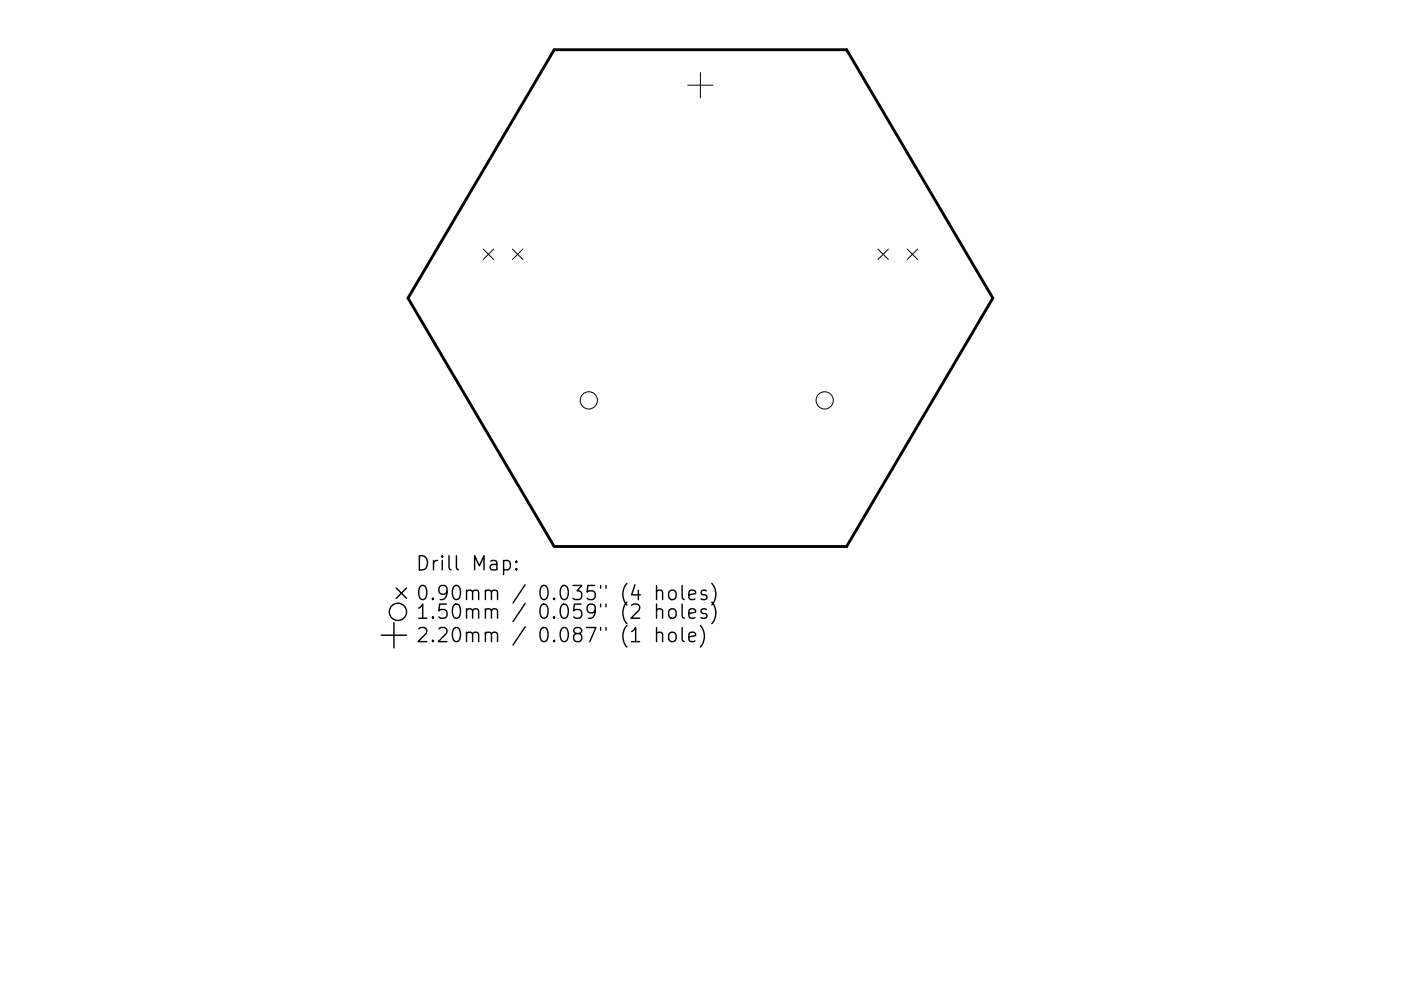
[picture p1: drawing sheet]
<svg xmlns="http://www.w3.org/2000/svg" width="297mm" height="210mm" viewBox="0 0 297 210" stroke-linecap="round" stroke-linejoin="round" font-family="sans-serif">
<path d="M117.5 10.6h62l31 52.7-31 52.6h-62l-31-52.6z" fill="none" stroke="#000" stroke-width=".61"/>
<g fill="none" stroke="#000" stroke-width=".21">
<path d="M145.8 18.1h5.4M148.5 15.4v5.4M102.5 52.9l2.2 2.1M104.7 52.9l-2.2 2.1M108.7 52.9l2.2 2.1M110.9 52.9l-2.2 2.1M186.2 52.9l2.1 2.1M188.3 52.9l-2.1 2.1M192.4 52.9l2.1 2.1M194.5 52.9l-2.1 2.1"/>
<circle cx="124.8" cy="84.9" r="1.83"/>
<circle cx="174.8" cy="84.9" r="1.83"/>
</g>
<g fill="none" stroke="#000" stroke-width=".3">
<path d="M88.9 117.9a1.58 1.58 0 0 1 1.7 1 1.58 1.58 0 0 1-.5 1.9l-1.2 .1zM91.9 118.9v2M92.8 118.9a.77 .77 0 0 0-.9 .6M93.8 117.9l-.2 .2 .2 .1 .1-.1-.1-.2v.3M93.8 118.9v2M95.2 117.9v2.6l.4 .4M96.8 117.9v2.6l.4 .4M104.1 119.1l.2-.2 .9 .2 .1 .2v1.6M105.3 119.6l-1 .2a.59 .59 0 0 0-.4 .5 .59 .59 0 0 0 .4 .6l1-.1M106.8 119.1l.8-.2 .6 .6v.8l-.3 .5-.3 .1-.8-.1M106.8 118.9v3M109.5 119.1l.1 .1-.1 .1-.2-.1 .2-.1v.2"/>
<path d="M80.8 134.8h5.4M83.5 132.1v5.4M84 124.8l2.2 2.2M86.2 124.8l-2.2 2.2M88.8 129l.8-.8v3M88.8 133.4l.4-.3h.7a.81 .81 0 0 1 .4 1.3l-1.7 1.7h1.9M88.8 131.2h1.7M89.1 124.5a.72 .72 0 0 1 .7-.3 .72 .72 0 0 1 .5 .6 1.76 1.76 0 0 1-.5 2.4 .77 .77 0 0 1-.9-.6 2.56 2.56 0 0 1 .2-2.1zM91.8 126.9l.1 .2-.1 .1-.2-.1 .2-.2v.3M91.8 130.9l.1 .1-.1 .2-.2-.2 .2-.1v.3M91.8 135.8l.1 .2-.1 .1-.2-.1 .2-.2v.3M93.1 133.4l.4-.3h.7a.81 .81 0 0 1 .4 1.3l-1.7 1.7h1.9"/>
<path d="M94.6 128.2h-1.4l-.1 1.4 .4-.3 1 .2 .3 .4-.2 1-.4 .3h-.7l-.4-.3M94.8 125.5l-.6 .6h-.6l-.5-.6v-.7l.2-.4 .9-.2 .4 .3a1.98 1.98 0 0 1-.7 2.7h-.6M96.2 133.4a.72 .72 0 0 1 .7-.3 .72 .72 0 0 1 .6 .6 1.76 1.76 0 0 1-.6 2.4 .77 .77 0 0 1-.8-.5 2.56 2.56 0 0 1 .1-2.2zM96.3 124.4a.71 .71 0 0 1 1.2 .4 1.76 1.76 0 0 1-.6 2.4 .77 .77 0 0 1-.8-.6 2.34 2.34 0 0 1 .2-2.2zM96.3 128.3a.71 .71 0 0 1 1.2 .4 1.76 1.76 0 0 1-.6 2.5 .77 .77 0 0 1-.8-.6 2.34 2.34 0 0 1 .2-2.3zM98.9 125.5a.74 .74 0 0 1 1.3 .1v1.6M98.9 129.5a.74 .74 0 0 1 1.3 .1v1.6M98.9 134.4a.74 .74 0 0 1 1.3 .2v1.5M98.9 125.2v2M98.9 129.2v2M98.9 134.1v2M100.2 125.6l.4-.4 .7 .2 .2 .2v1.6"/>
<path d="M100.2 129.6l.4-.4 .7 .1 .2 .3v1.6M100.2 134.6l.4-.5 .7 .2 .2 .3v1.5M100.6 120.9v-3l1 2.2 1-2.2v3M102.9 125.5a.74 .74 0 0 1 1.3 .1v1.6M102.9 129.5a.75 .75 0 0 1 1.3 .1v1.6M102.9 134.4a.75 .75 0 0 1 1.3 .2v1.5M102.9 125.2v2M102.9 129.2v2M102.9 134.1v2M104.2 125.6l.4-.4 .7 .2 .2 .2v1.6M104.2 129.6l.4-.4 .7 .1 .2 .3v1.6M104.2 134.6l.4-.5 .7 .2 .2 .3v1.5"/>
<path d="M109.5 120.6l.1 .2-.1 .1-.2-.1 .2-.2v.3M111.3 124.1l-2.5 3.8M111.3 128l-2.5 3.9M111.3 133l-2.5 3.8M114.8 124.5a.72 .72 0 0 1 .7-.3 .72 .72 0 0 1 .6 .6 1.76 1.76 0 0 1-.6 2.4 .77 .77 0 0 1-.9-.6 2.56 2.56 0 0 1 .2-2.1zM114.8 133.4a.72 .72 0 0 1 .7-.3 .72 .72 0 0 1 .6 .6 1.76 1.76 0 0 1-.6 2.4 .77 .77 0 0 1-.9-.5 2.56 2.56 0 0 1 .2-2.2zM114.9 128.3a.71 .71 0 0 1 1.2 .4 1.76 1.76 0 0 1-.6 2.5 .77 .77 0 0 1-.9-.6 2.34 2.34 0 0 1 .3-2.3zM117.5 126.9l.1 .2-.1 .1-.2-.1 .2-.2v.3M117.5 130.9l.1 .1-.1 .2-.2-.2 .2-.1v.3M117.5 135.8l.1 .2-.1 .1-.2-.1 .2-.2v.3M119.1 133.4a.72 .72 0 0 1 .7-.3 .72 .72 0 0 1 .5 .6 1.76 1.76 0 0 1-.5 2.4 .77 .77 0 0 1-.9-.5 2.56 2.56 0 0 1 .2-2.2zM119.2 124.4a.71 .71 0 0 1 1.1 .4 1.76 1.76 0 0 1-.5 2.4 .77 .77 0 0 1-.9-.6 2.34 2.34 0 0 1 .3-2.2z"/>
<path d="M119.2 128.3a.71 .71 0 0 1 1.1 .4 1.76 1.76 0 0 1-.5 2.5 .77 .77 0 0 1-.9-.6 2.34 2.34 0 0 1 .3-2.3zM121.5 124.2h1.8l-1 1.2a.81 .81 0 0 1 1 .5v.7l-.2 .5-.3 .1h-.9l-.4-.3M122.2 134.4l-.3-.1a.62 .62 0 0 1-.3-.7 .62 .62 0 0 1 .6-.5l.9 .2a.62 .62 0 0 1 .2 .6 .62 .62 0 0 1-.5 .5l-.9 .2-.3 .4 .2 .8 .4 .3 .9-.1 .2-.4v-.6l-.5-.6M123.2 128.2h-1.4l-.2 1.4 .5-.3 1 .2 .2 .4-.1 1-.4 .3h-.7l-.5-.3M124.3 133.1h2l-1.2 3M126.1 124.2h-1.5l-.1 1.4 .4-.2 1 .1 .3 .4-.1 1-.5 .3h-.7l-.4-.3M126.2 129.5l-.6 .5-.8-.1-.3-.4v-.8l.3-.4 .8-.1 .5 .3a1.98 1.98 0 0 1-.8 2.7h-.5M127.3 124.2v.6M127.3 128.2v.5M127.3 133.1v.6M128.5 124.2v.6M128.5 128.2v.5"/>
<path d="M128.5 133.1v.6M132.9 123.8a3.4 3.4 0 0 0 0 4.6M132.9 127.7a3.4 3.4 0 0 0 0 4.6M132.9 132.7a3.4 3.4 0 0 0 0 4.6M133.9 128.5l.4-.3h.8a.81 .81 0 0 1 .4 1.3l-1.7 1.7h1.8M133.9 134l.9-.9v3M133.9 136.1h1.7M134.6 124.1l-.7 2.1h1.9M135.3 125.2v2M139.2 125.5a.74 .74 0 0 1 1.3 .1v1.6M139.2 129.5a.75 .75 0 0 1 1.3 .1v1.6M139.2 134.4a.75 .75 0 0 1 1.3 .2v1.5"/>
<path d="M139.2 124.2v3M139.2 128.2v3M139.2 133.1v3M141.9 125.5a.81 .81 0 0 1 .8-.3 .81 .81 0 0 1 .6 .6v.8a.81 .81 0 0 1-.7 .6 .81 .81 0 0 1-.8-.6v-.8zM141.9 134.4a.81 .81 0 0 1 .8-.3 .81 .81 0 0 1 .6 .6v.9a.81 .81 0 0 1-.7 .6 .81 .81 0 0 1-.8-.6v-.9zM142.1 129.3a.81 .81 0 0 1 1.2 .4v.9a.81 .81 0 0 1-.7 .6 .81 .81 0 0 1-.8-.6v-.9zM144.6 124.2v2.6l.5 .4M144.6 128.2v2.5l.5 .5M144.6 133.1v2.6l.5 .4M146.1 126.2l1.4-.3-.2-.5-.8-.2-.4 .4v1.2l.1 .3 .3 .1 .8-.1M146.1 130.2l1.4-.3-.2-.6-.8-.1-.4 .4v1.1l.1 .3 .3 .2 .8-.2M146.1 135.1l1.4-.3-.2-.5-.8-.2-.4 .5v1.1l.1 .3 .3 .1 .8-.1"/>
<path d="M148.5 132.7a3.4 3.4 0 0 1 0 4.6M149.8 125.4l-.7-.2-.5 .4 .2 .5 1 .3 .1 .2-.1 .5-.3 .1-.9-.1M149.8 129.3l-.7-.1-.5 .4 .2 .4 1 .3 .1 .3-.1 .4-.3 .2-.9-.2M150.9 123.8a3.4 3.4 0 0 1 0 4.6M150.9 127.7a3.4 3.4 0 0 1 0 4.6"/>
<circle cx="84.4" cy="129.8" r="1.83"/>
</g>
</svg>
